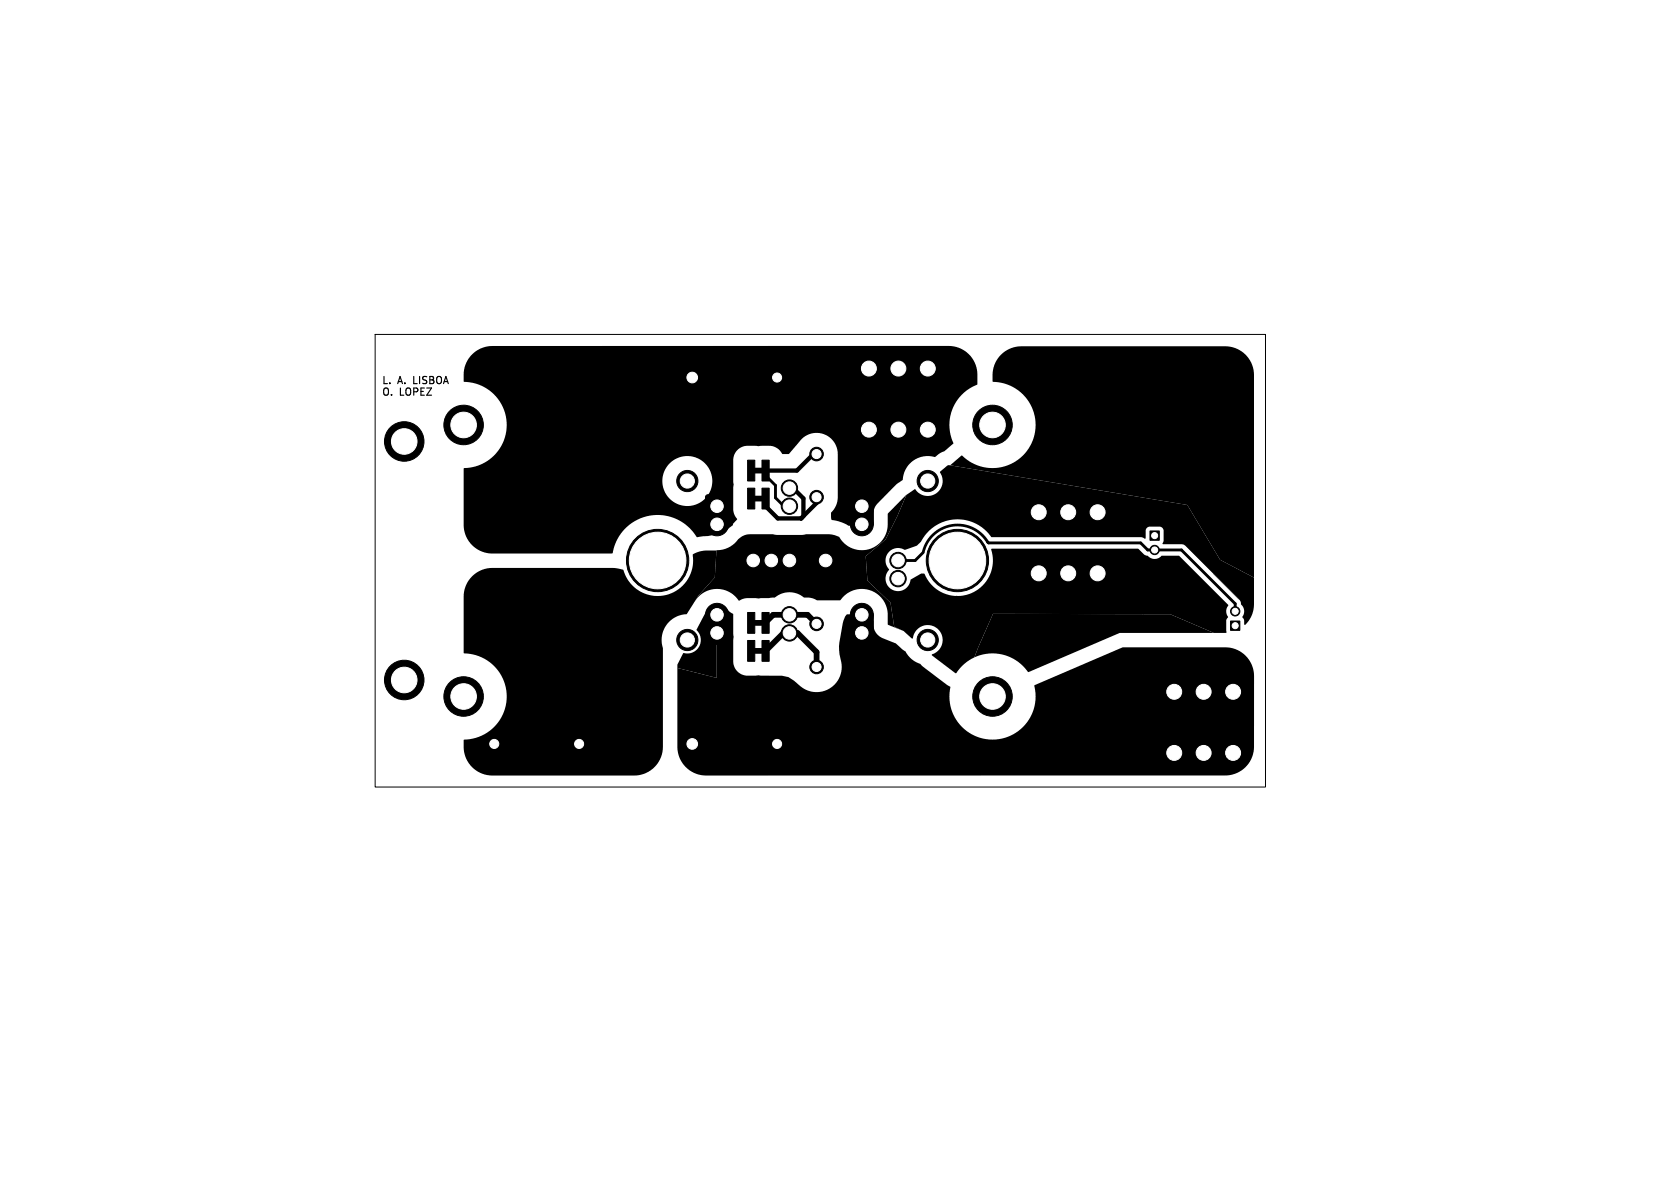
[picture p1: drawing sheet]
<svg xmlns="http://www.w3.org/2000/svg" width="297mm" height="210mm" viewBox="0 0 297 210" stroke-linecap="round" stroke-linejoin="round" font-family="sans-serif">
<defs><g id="words">
<g font-size="1.8">
<text x="67.4" y="68">L.</text>
<text x="67.4" y="70">O.</text>
<text x="70.4" y="68">A.</text>
<text x="70.7" y="70">LOPEZ</text>
<text x="73.4" y="68">LISBOA</text>
</g>
</g></defs>
<g fill="#000" stroke="#000" stroke-width=".18">
<path d="M150.9 74.4l.7-.3h14.5a.91 .91 0 0 1 .9 .9v1.9a.91 .91 0 0 1-.9 .9h-14.5a.91 .91 0 0 1-1-.9l.1-2zM150.9 63.6l.7-.3h14.5a.91 .91 0 0 1 .9 .9v1.9a.91 .91 0 0 1-.9 .9h-14.5a.91 .91 0 0 1-1-.9l.1-2zM124.8 87.6l.3-.1h3.3l.3 .1 .1 5-.2 .4h-3.5l-.3-.1zM132.2 81.3h1.2v3.7h-1.2zM132.2 86.3h1.2v3.7h-1.2zM134.7 81.3h1.3v3.7h-1.3zM134.7 86.3h1.3v3.7h-1.3zM150.4 87.6l.3-.1h3.3l.3 .1 .1 5-.2 .4h-3.5l-.3-.1zM180.9 89l.7-.3h14.5a.91 .91 0 0 1 .9 .9v1.9a.91 .91 0 0 1-.9 .9h-14.5a.91 .91 0 0 1-.9-.9v-2zM203.3 93.9h1.7v1.6h-1.7zM124.9 108.4l3.5-.1 .3 .2 .1 5-.2 .3-3.5 .1-.3-.2-.1-5zM132.2 108.3h1.2v3.7h-1.2z"/>
<path d="M132.2 113.2h1.2v3.7h-1.2zM134.7 108.3h1.3v3.7h-1.3zM134.7 113.2h1.3v3.7h-1.3zM132.9 97.2l.3-.1h5l.2 .4-.1 3.4-.3 .2-5-.1-.2-.3zM137.6 97.2l.3-.1h8l.3 .4-.1 3.3-.3 .3h-8l-.3-.4zM150.4 108.5l.3-.2h3.3l.3 .2 .1 5-.2 .3-3.5 .1-.3-.2zM180.9 99.8l.7-.3h14.5a.91 .91 0 0 1 .9 .9v1.9a.91 .91 0 0 1-.9 .9h-14.5a.91 .91 0 0 1-.9-.9v-2zM217.5 109.8h1.7v1.6h-1.7zM204.9 120.7l.6-.2h14.6a.91 .91 0 0 1 .9 .9v1.8a.91 .91 0 0 1-.9 .9h-14.6a.91 .91 0 0 1-.9-.9v-2zM204.9 131.5l.6-.2h14.6a.91 .91 0 0 1 .9 .9v1.8a.91 .91 0 0 1-.9 .9h-14.6a.91 .91 0 0 1-.9-.9v-2z"/>
<circle cx="71.5" cy="78" r="3.5"/>
<circle cx="82" cy="75.1" r="3.5"/>
<circle cx="122.4" cy="66.7" r="1.41"/>
<circle cx="137.4" cy="66.7" r="1.2"/>
<circle cx="153.6" cy="65.2" r="1.83"/>
<circle cx="153.6" cy="76" r="1.83"/>
<circle cx="164" cy="65.2" r="1.83"/>
<circle cx="164" cy="76" r="1.83"/>
<circle cx="175.5" cy="75.1" r="3.5"/>
<circle cx="116.3" cy="99.1" r="5.5"/>
<circle cx="121.5" cy="85" r="1.87"/>
<circle cx="126.8" cy="92.7" r="2.03"/>
<circle cx="133.2" cy="99.1" r="2.03"/>
<circle cx="139.6" cy="86.3" r="1.45"/>
<circle cx="139.6" cy="89.5" r="1.45"/>
<circle cx="144.4" cy="87.9" r="1.2"/>
<circle cx="144.4" cy="80.3" r="1.2"/>
<circle cx="146" cy="99.1" r="2.03"/>
<circle cx="152.4" cy="92.7" r="2.03"/>
<circle cx="158.8" cy="99.1" r="1.45"/>
<circle cx="164" cy="85" r="1.87"/>
<circle cx="169.3" cy="99.1" r="5.5"/>
<circle cx="183.6" cy="90.6" r="1.83"/>
<circle cx="194" cy="90.6" r="1.83"/>
<circle cx="204.1" cy="97.2" r=".82"/>
<circle cx="121.5" cy="113.1" r="1.87"/>
<circle cx="126.8" cy="108.7" r="2.03"/>
<circle cx="139.6" cy="111.9" r="1.45"/>
<circle cx="139.6" cy="108.7" r="1.45"/>
<circle cx="144.4" cy="110.3" r="1.2"/>
<circle cx="144.4" cy="117.9" r="1.2"/>
<circle cx="152.4" cy="108.7" r="2.03"/>
<circle cx="158.8" cy="102.3" r="1.45"/>
<circle cx="164" cy="113.1" r="1.87"/>
<circle cx="183.6" cy="101.4" r="1.83"/>
<circle cx="194" cy="101.4" r="1.83"/>
<circle cx="218.4" cy="108.1" r=".82"/>
<circle cx="71.5" cy="120.2" r="3.5"/>
<circle cx="82" cy="123.1" r="3.5"/>
<circle cx="87.4" cy="131.5" r="1.2"/>
<circle cx="102.4" cy="131.5" r="1.2"/>
<circle cx="122.4" cy="131.5" r="1.41"/>
<circle cx="137.4" cy="131.5" r="1.2"/>
<circle cx="175.5" cy="123.1" r="3.5"/>
<circle cx="207.6" cy="133.1" r="1.83"/>
<circle cx="207.6" cy="122.3" r="1.83"/>
<circle cx="218" cy="133.1" r="1.83"/>
<circle cx="218" cy="122.3" r="1.83"/>
</g>
<path d="M135.3 83.2v.9l1.8 1.7v2.2l1.5 1.5h.4M144.4 87.9h.1M163.2 97.7l-1.4 1.4h-3M174.6 95.8l.2 .2h26.9l1.2 1.2h6l9.5 9.5v1.4" fill="none" stroke="#000" stroke-width=".51"/>
<path d="M139.6 86.3h.6l1.8 1.8v3.1M144.4 87.9v1l-2.8 2.7h-4.1l-2.2-2.1v-1.4M144.4 80.3h-.6l-2.9 2.9h-5.6v.6" fill="none" stroke="#000" stroke-width=".76"/>
<path d="M132.8 83.2h2.5M132.8 88.1h2.5M132.8 110.1h2.5M132.8 115.1h2.5l3.2-3.2h2.5l3.4 3.4v2.6M135.3 110l1.4-1.3h6.1l1.6 1.6" fill="none" stroke="#000" stroke-width="1"/>
<path d="M132.6 99.1h12.8M126.2 111.9h.7" fill="none" stroke="#000" stroke-width="3"/>
<path d="M83.4 62.7a5.1 5.1 0 0 1 3.6-1.5h80.7a5.1 5.1 0 0 1 5.1 5v1.8a7.8 7.8 0 0 0-4.3 10.4l-1.5 1.4-.8 .3-.9 .7a4.5 4.5 0 0 0-5.8 4.1l-1.1 .8-3.4 3.5a2.75 2.75 0 0 0-.6 1.7l-.1 1.7-1.1 .3h-3.2l-1.6-.7-1.4-.3-.1-1.3a3.7 3.7 0 0 0 1.2-2.7v-7.6a3.7 3.7 0 0 0-2.6-3.6 3.7 3.7 0 0 0-4.2 1.4l-1.8 2.1h-1.3a2.54 2.54 0 0 0-2.1-1.4h-4.2a2.54 2.54 0 0 0-2.3 2.4v9a2.71 2.71 0 0 0 .7 1.5l-.7 .9v.2l-1.4 1.3-3.1 .7-1.9 .2a8.1 8.1 0 0 0-8.5-3.8 8.1 8.1 0 0 0-6.5 6.6h-21.2a5.1 5.1 0 0 1-5-5v-7.8h35.1a4.4 4.4 0 0 0 6.5 3.9 4.4 4.4 0 0 0 .4-7.5 4.4 4.4 0 0 0-6.9 3.2v.4h-35.1v-2.2a7.7 7.7 0 0 0 7.6-7.7 7.7 7.7 0 0 0-7.6-7.7v-1.2a5.1 5.1 0 0 1 1.4-3.5zM177 62.7a5.1 5.1 0 0 1 3.6-1.5h36a5.1 5.1 0 0 1 5.1 5.1v35.8l-6-3.1-5.8-9.7-41.9-7 2-1.8a7.7 7.7 0 0 0 12.5-2.5 7.7 7.7 0 0 0-7-10.6v-1.1a5.1 5.1 0 0 1 1.5-3.6zM83.5 101.9a5.1 5.1 0 0 1 3.5-1.5h21.2l1.9 .3a6.4 6.4 0 0 0 7.5 4.5 6.4 6.4 0 0 0 4.9-7.2l1.6-.6 2.6-.1-.3 4.8a31.5 31.5 0 0 0-5 6.5 4.6 4.6 0 0 0-4.2 6v17.4a5.1 5.1 0 0 1-5.1 5.1h-25.1a5.1 5.1 0 0 1-5-5.1v-1.2a7.7 7.7 0 0 0 7.6-7.7 7.7 7.7 0 0 0-7.6-7.7v-9.9a5.1 5.1 0 0 1 1.5-3.6zM126.7 97.3a4.5 4.5 0 0 0 3.8-2l1-.7 1.1-.2h4l.7 .2 9.5-.1a3 3 0 0 1 1.7 .6 4.6 4.6 0 0 0 5.2 2 4.6 4.6 0 0 0 3.2-4.5l.1-1.8 3.3-3.3-1.7 3.7-2 4.2-3.6 2.9 .4 4.4 4 3.8 .7 4.3 1.6 .7-2.7-1.1-.1-1.5a4.6 4.6 0 0 0-3.1-4.6 4.6 4.6 0 0 0-5.3 1.8h-4.1l-1.1-.4-1.1-.1a4.1 4.1 0 0 0-5.3 0l-2.8 .2-2.2-.1-1.2 .5-.2-.2a4.6 4.6 0 0 0-7.7 .4l.7-1.1 2.9-3.2zM160.2 87.5l1.6-1.1v.1a2.68 2.68 0 0 0 3.8 .7 2.68 2.68 0 0 0 .6-3.8l1.3-1.1 .3-.1 42.1 7.1 5.8 9.7 6 3.1v4.7a4.6 4.6 0 0 1-1.7 3.7l-.1-.9-.2-.6a1.67 1.67 0 0 0-.3-2.2l-.2-.7-9.7-9.7-.5-.2h-3.4l.1-.6v-1.8a.75 .75 0 0 0-.7-.7h-1.8l-.4 .2-.3 .4v1.4l-.1 .1-.6-.2h-26.5l-1.3-1.5-1.5-.9-2-.7-1.7-.1-1.7 .3-2 1-1.3 1.2-1 1.5a2.68 2.68 0 0 1-1.8 1.1l-1.1 .3a2.26 2.26 0 0 0-2.9 .5 2.26 2.26 0 0 0 .2 3 2.23 2.23 0 0 0 .7 3.6 2.23 2.23 0 0 0 3.1-1.9l1.8-1h.5a6.4 6.4 0 0 0 8.1 3.6 6.4 6.4 0 0 0 3.9-8h25.9l1 1 .6 .2a1.71 1.71 0 0 0 2.6 0l3.1 .1 8.6 8.7a2.11 2.11 0 0 0 0 2.2l-.3 .5v2.1l-2.2 .1-7.7-3.3-31.3-.1-3.3 7.7-.5 .2a9.2 9.2 0 0 0-2.9 2.6l-4.1-3.1v-.2a2.67 2.67 0 0 0 .8-4.6 2.67 2.67 0 0 0-4.3 1.8l-1.6-1.4-1.6-.7-.7-4.3-4-3.8-.4-4.4 3.6-2.9 2-4.2zM164.8 94.4a6.4 6.4 0 0 1 10 1.5l-.3 .1a6.1 6.1 0 0 0-6.1-2.9 6.1 6.1 0 0 0-5 4.6l-.4-.1a5.5 5.5 0 0 1 1.8-3.2zM125 107.7l-.4 .8zM125.1 107.6l1.6 3.3v8.9l-7-1.7 .1-.6 1-2a2.69 2.69 0 0 0 3-1.7 2.38 2.38 0 0 0-.7-2.4zM125.1 107.6l.9-.5 1.9 .1 .3 .1 .7 .7 .7 .5v8.6a2.54 2.54 0 0 0 2.5 2.3h6.1a5.6 5.6 0 0 1 3.3 1.9 4.4 4.4 0 0 0 5.1 .5 4.4 4.4 0 0 0 2.1-4.7l-.3-1.5v-1.9l.7-3.9 .6-1.2h1.7l1.3 .3 1.6 .9 .1 .5a2.67 2.67 0 0 0 1.7 2.5l2.2 .9 1.6 1.4a5.6 5.6 0 0 0 2.9 2.3l5.2 4.1a7.6 7.6 0 0 0 7.7 9.2 7.6 7.6 0 0 0 7.2-9.6l15.6-6.7h18.2a5.1 5.1 0 0 1 5 5.1v12.5a5.1 5.1 0 0 1-5.1 5.1h-91.8a5.1 5.1 0 0 1-5.1-5.1v-13.9l7 1.7v-8.9zM175.6 108.5l31.3 .1 7.7 3.3h-16.7l-16.1 6.9a7.7 7.7 0 0 0-9.5-2.6z" fill="#000"/>
<g fill="#fff" stroke="#fff" stroke-width=".18">
<circle cx="218" cy="122.3" r="1.32"/>
<circle cx="212.8" cy="122.3" r="1.32"/>
<circle cx="207.6" cy="122.3" r="1.32"/>
<circle cx="207.6" cy="133.1" r="1.32"/>
<circle cx="212.8" cy="133.1" r="1.32"/>
<circle cx="218" cy="133.1" r="1.32"/>
<circle cx="158.8" cy="102.3" r="1.1"/>
<circle cx="158.8" cy="99.1" r="1.1"/>
<circle cx="152.4" cy="92.7" r="1.1"/>
<circle cx="152.4" cy="89.5" r="1.1"/>
<circle cx="139.6" cy="89.5" r="1.1"/>
<circle cx="139.6" cy="86.3" r="1.1"/>
<circle cx="126.8" cy="92.7" r="1.1"/>
<circle cx="126.8" cy="89.5" r="1.1"/>
<circle cx="126.8" cy="108.7" r="1.1"/>
<circle cx="126.8" cy="111.9" r="1.1"/>
<circle cx="139.6" cy="108.7" r="1.1"/>
<circle cx="139.6" cy="111.9" r="1.1"/>
<circle cx="152.4" cy="108.7" r="1.1"/>
<circle cx="152.4" cy="111.9" r="1.1"/>
<circle cx="146" cy="99.1" r="1.1"/>
<circle cx="139.6" cy="99.1" r="1.1"/>
<circle cx="136.4" cy="99.1" r="1.1"/>
<circle cx="133.2" cy="99.1" r="1.1"/>
<circle cx="164" cy="85" r="1.25"/>
<circle cx="121.5" cy="85" r="1.25"/>
<circle cx="121.5" cy="113.1" r="1.25"/>
<circle cx="164" cy="113.1" r="1.25"/>
<circle cx="169.3" cy="99.1" r="5"/>
<circle cx="116.3" cy="99.1" r="5"/>
<circle cx="71.5" cy="78" r="2.26"/>
<circle cx="175.5" cy="75.1" r="2.26"/>
<circle cx="183.6" cy="101.4" r="1.32"/>
<circle cx="188.8" cy="101.4" r="1.32"/>
<circle cx="194" cy="101.4" r="1.32"/>
<circle cx="194" cy="90.6" r="1.32"/>
<circle cx="188.8" cy="90.6" r="1.32"/>
<circle cx="183.6" cy="90.6" r="1.32"/>
<circle cx="71.5" cy="120.2" r="2.26"/>
<circle cx="153.6" cy="76" r="1.32"/>
<circle cx="158.8" cy="76" r="1.32"/>
<circle cx="164" cy="76" r="1.32"/>
<circle cx="164" cy="65.2" r="1.32"/>
<circle cx="158.8" cy="65.2" r="1.32"/>
<circle cx="153.6" cy="65.2" r="1.32"/>
<circle cx="218.4" cy="110.6" r=".53"/>
<circle cx="218.4" cy="108.1" r=".53"/>
<circle cx="102.4" cy="131.5" r=".8"/>
<circle cx="144.4" cy="117.9" r=".8"/>
<circle cx="144.4" cy="87.9" r=".8"/>
<circle cx="144.4" cy="110.3" r=".8"/>
<circle cx="137.4" cy="131.5" r=".8"/>
<circle cx="82" cy="75.1" r="2.26"/>
<circle cx="204.1" cy="94.7" r=".53"/>
<circle cx="204.1" cy="97.2" r=".53"/>
<circle cx="87.4" cy="131.5" r=".8"/>
<circle cx="137.4" cy="66.7" r=".8"/>
<circle cx="122.4" cy="131.5" r=".94"/>
<circle cx="144.4" cy="80.3" r=".8"/>
<circle cx="175.5" cy="123.1" r="2.26"/>
<circle cx="82" cy="123.1" r="2.26"/>
<circle cx="122.4" cy="66.7" r=".94"/>
</g>
<path d="M66.3 59.1h157.4v80h-157.4z" fill="none" stroke="#000" stroke-width=".18"/>
<use href="#words"/>
</svg>
